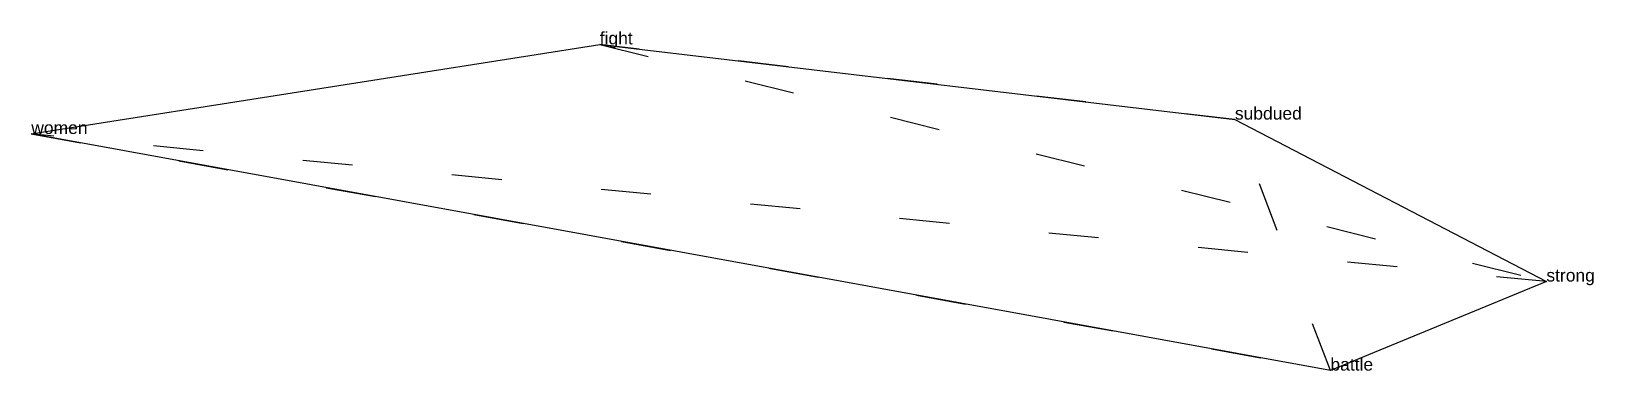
# Model space of a CAD drawing. Extents: x -2.09 to 1.03, y -0.47 to 0.21.
import ezdxf

# ---------------------------------------------------------------- set-up
doc = ezdxf.new("R2010")
doc.units = 0
doc.linetypes.add('DOT', pattern=[0.2, 0, -0.2])
doc.layers.add('TEXT', color=1, linetype='CONTINUOUS')
doc.styles.get("Standard").update_dxf_attribs({"font": 'arial.ttf'})

msp = doc.modelspace()

# ---------------------------------------------------------------- linework, layer by layer
at = {"layer": 'INTERNAL', "linetype": 'DOT'}
msp.add_polyline3d([(0.5066, -0.473, 0), (0.3154, 0.0296, 0), (-0.9553, 0.1801, 0), (0.9386, -0.2947, 0), (-2.0926, 0.0008, 0), (0.5066, -0.473, 0)], close=True, dxfattribs=at)
at = {"layer": 'OUTLINE', "linetype": 'CONTINUOUS'}
msp.add_polyline3d([(0.5066, -0.473, 0), (-2.0926, 0.0008, 0), (-0.9553, 0.1801, 0), (0.3154, 0.0296, 0), (0.9386, -0.2947, 0), (0.5066, -0.473, 0)], close=True, dxfattribs=at)

# ---------------------------------------------------------------- texts
at = {"layer": 'TEXT'}
for s, p in [('fight', (-0.9553, 0.1801)), ('subdued', (0.3154, 0.0296)), ('women', (-2.0926, 0.0008)), ('strong', (0.9386, -0.2947)), ('battle', (0.5066, -0.473))]:
    msp.add_text(s, height=0.025, dxfattribs=at).set_placement(p)

doc.saveas('drawing.dxf')
